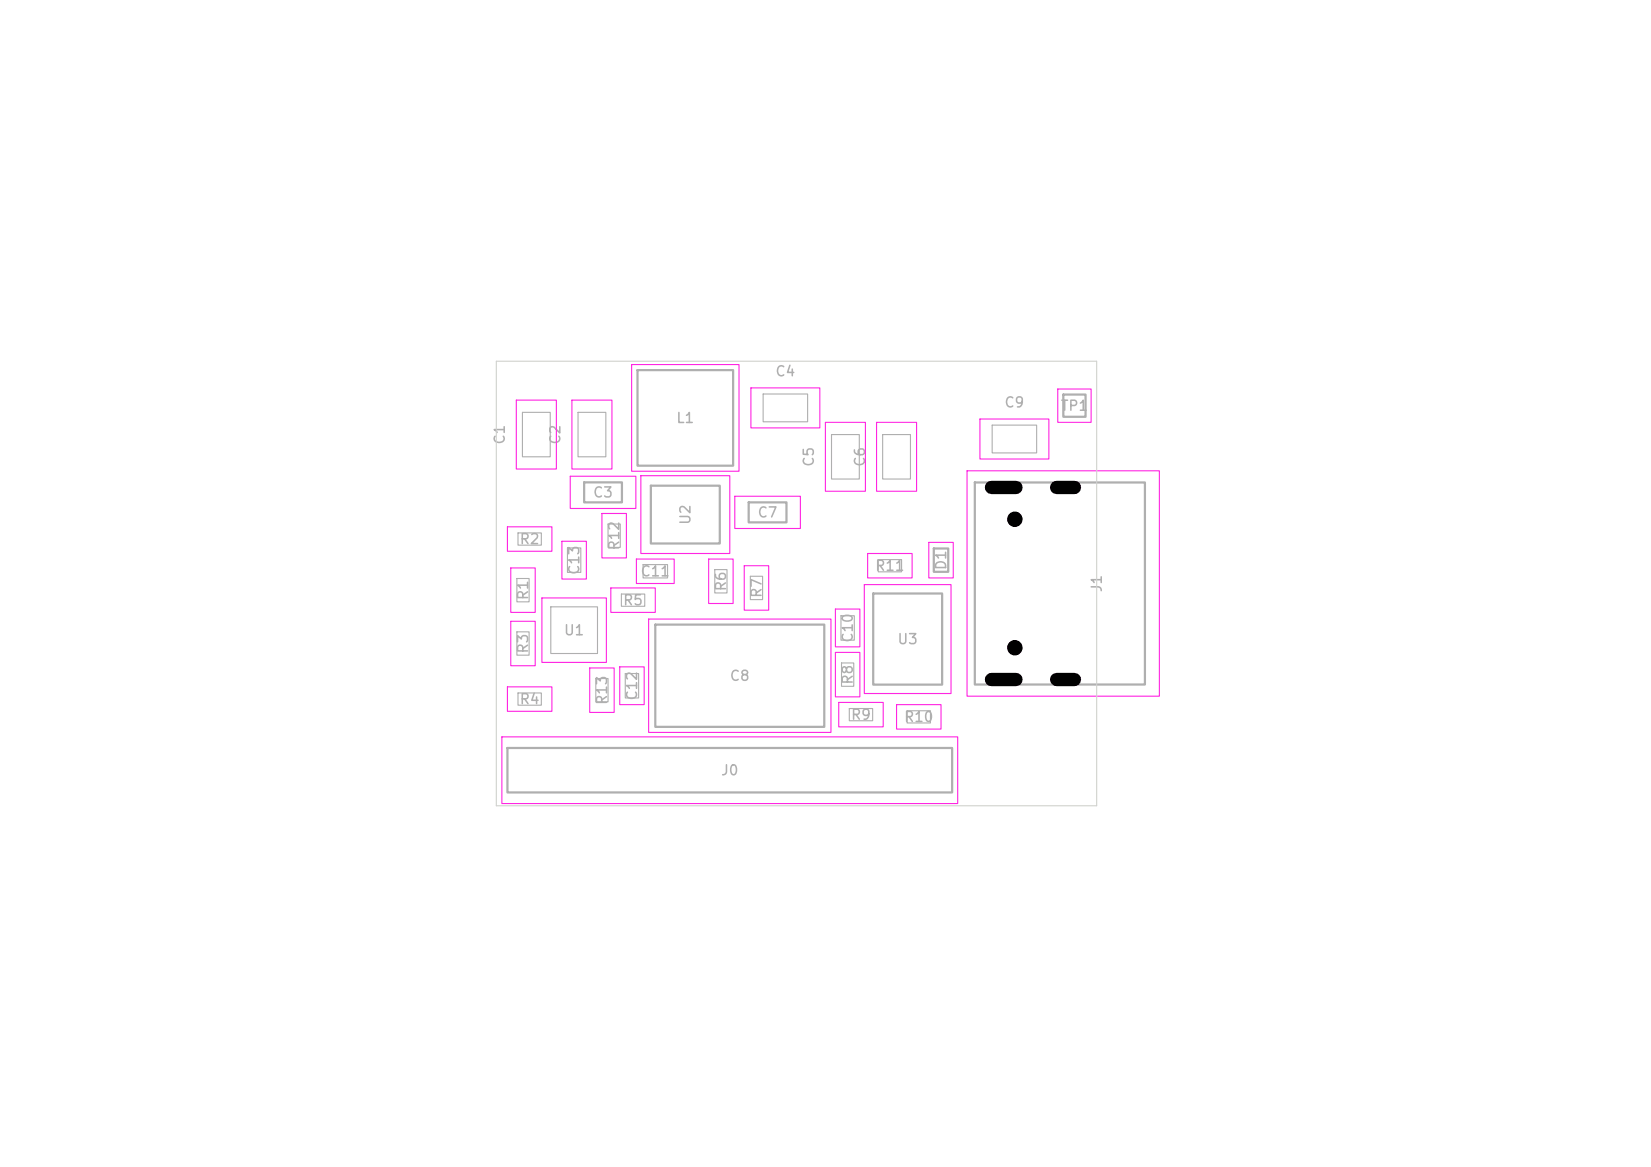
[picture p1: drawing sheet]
<svg xmlns="http://www.w3.org/2000/svg" width="297mm" height="210mm" viewBox="0 0 297 210" stroke-linecap="round" stroke-linejoin="round" font-family="sans-serif">
<defs><g id="words">
<g font-size="1.8" fill="#afafaf">
<text x="139.3" y="68.2">C4</text>
<text x="121.5" y="76.6">L1</text>
<text x="180.5" y="73.8">C9</text>
<text x="190.7" y="74.4">TP1</text>
<text x="91.2" y="80.1" transform="rotate(-90 91.2 80.1)">C1</text>
<text x="101.2" y="80.1" transform="rotate(-90 101.2 80.1)">C2</text>
<text x="106.5" y="90">C3</text>
<text x="146.8" y="84.1" transform="rotate(-90 146.8 84.1)">C5</text>
<text x="156" y="84.1" transform="rotate(-90 156 84.1)">C6</text>
<text x="124.6" y="94.6" transform="rotate(-90 124.6 94.6)">U2</text>
<text x="136.1" y="93.6">C7</text>
<text x="93.3" y="98.4">R2</text>
<text x="111.8" y="99.2" transform="rotate(-90 111.8 99.2)">R12</text>
<text x="104.6" y="103.6" transform="rotate(-90 104.6 103.6)">C13</text>
<text x="115.1" y="104.2">C11</text>
<text x="131" y="106.5" transform="rotate(-90 131 106.5)">R6</text>
<text x="137.4" y="107.7" transform="rotate(-90 137.4 107.7)">R7</text>
<text x="157.3" y="103.2">R11</text>
<text x="170.6" y="102.7" transform="rotate(-90 170.6 102.7)">D1</text>
<text x="198.6" y="106.7" transform="rotate(-90 198.6 106.7)">J1</text>
<text x="95.4" y="108.1" transform="rotate(-90 95.4 108.1)">R1</text>
<text x="111.9" y="109.4">R5</text>
<text x="95.4" y="117.7" transform="rotate(-90 95.4 117.7)">R3</text>
<text x="101.3" y="114.8">U1</text>
<text x="153.8" y="115.8" transform="rotate(-90 153.8 115.8)">C10</text>
<text x="161.3" y="116.4">U3</text>
<text x="131.1" y="123">C8</text>
<text x="153.8" y="123.3" transform="rotate(-90 153.8 123.3)">R8</text>
<text x="93.3" y="127.2">R4</text>
<text x="109.6" y="127" transform="rotate(-90 109.6 127)">R13</text>
<text x="115" y="126.2" transform="rotate(-90 115 126.2)">C12</text>
<text x="152.9" y="130">R9</text>
<text x="162.5" y="130.4">R10</text>
<text x="129.6" y="140">J0</text>
</g>
</g></defs>
<g fill="none" stroke="#afafaf" stroke-width=".2">
<path d="M94 74.2h5v8h-5zM104 74.2h5v8h-5zM137.3 70.9h8v5h-8zM149.6 78.2h5v8h-5zM158.8 78.2h5v8h-5zM178.5 76.5h8v5h-8zM93.2 95.9h4.2v2.2h-4.2zM102.1 98.6h2.4v4.4h-2.4zM109.4 94.3h2.2v4.2h-2.2zM93 104.1h2.2v4.2h-2.2zM93 113.7h2.2v4.2h-2.2zM99.1 109.2h8.4v8.4h-8.4z"/>
<path d="M111.8 106.9h4.2v2.2h-4.2zM115.7 101.6h4.4v2.4h-4.4zM128.6 102.5h2.2v4.2h-2.2zM135 103.7h2.2v4.2h-2.2zM151.3 110.8h2.4v4.4h-2.4zM151.4 119.3h2.2v4.2h-2.2zM158 100.7h4.2v2.2h-4.2zM93.2 124.7h4.2v2.2h-4.2zM107.2 122.1h2.2v4.2h-2.2zM112.5 121.2h2.4v4.4h-2.4zM152.8 127.5h4.2v2.2h-4.2zM163.2 127.9h4.2v2.2h-4.2z"/>
</g>
<path d="M114.7 66.6h17.2v17.2h-17.2zM191.3 71h4v4h-4zM105.1 86.8h6.8v3.6h-6.8zM117.1 87.4h12.4v10.4h-12.4zM134.7 90.4h6.8v3.6h-6.8zM168 98.7h2.6v4.2h-2.6zM175.4 86.8h30.6v36.4h-30.6zM117.9 112.4h30.4v18.4h-30.4zM157.1 106.8h12.4v16.4h-12.4zM91.3 134.6h80v8h-80z" fill="none" stroke="#afafaf" stroke-width=".4"/>
<g fill="none" stroke="#ff26e2" stroke-width=".2">
<path d="M92.9 72h7.2v12.4h-7.2zM102.9 72h7.2v12.4h-7.2zM113.6 65.6h19.3v19.2h-19.3zM135.1 69.8h12.4v7.2h-12.4zM148.5 76h7.2v12.4h-7.2zM157.7 76h7.2v12.4h-7.2zM176.3 75.4h12.4v7.2h-12.4zM190.3 70h6v6h-6zM91.3 94.8h8v4.4h-8zM101.1 97.4h4.4v6.8h-4.4zM102.6 85.7h11.8v5.8h-11.8zM108.3 92.4h4.4v8h-4.4z"/>
<path d="M115.3 85.6h16v14h-16zM132.2 89.3h11.8v5.8h-11.8zM156.1 99.6h8v4.4h-8zM167.1 97.6h4.4v6.4h-4.4zM174 84.7h34.6v40.6h-34.6zM91.9 102.2h4.4v8h-4.4zM91.9 111.8h4.4v8h-4.4zM97.5 107.6h11.6v11.6h-11.6zM109.9 105.8h8v4.4h-8zM114.5 100.6h6.8v4.4h-6.8zM116.7 111.4h32.8v20.4h-32.8zM127.5 100.6h4.4v8h-4.4z"/>
<path d="M133.9 101.8h4.4v8h-4.4zM150.3 109.6h4.4v6.8h-4.4zM150.3 117.4h4.4v8h-4.4zM155.5 105.2h15.6v19.6h-15.6zM90.3 132.6h82v12h-82zM91.3 123.6h8v4.4h-8zM106.1 120.2h4.4v8h-4.4zM111.5 120h4.4v6.8h-4.4zM150.9 126.4h8v4.4h-8zM161.3 126.8h8v4.4h-8z"/>
</g>
<path d="M89.3 65h108v80h-108z" fill="none" stroke="#d0d2cd" stroke-width=".2"/>
<g fill="#000" stroke="#000" stroke-width=".18">
<circle cx="182.6" cy="93.4" r="1.3"/>
<circle cx="182.6" cy="116.6" r="1.3"/>
</g>
<path d="M178.4 87.7h4.4M190.1 87.7h3.2M178.4 122.3h4.4M190.1 122.3h3.2" fill="none" stroke="#000" stroke-width="2.4"/>
<use href="#words"/>
</svg>
